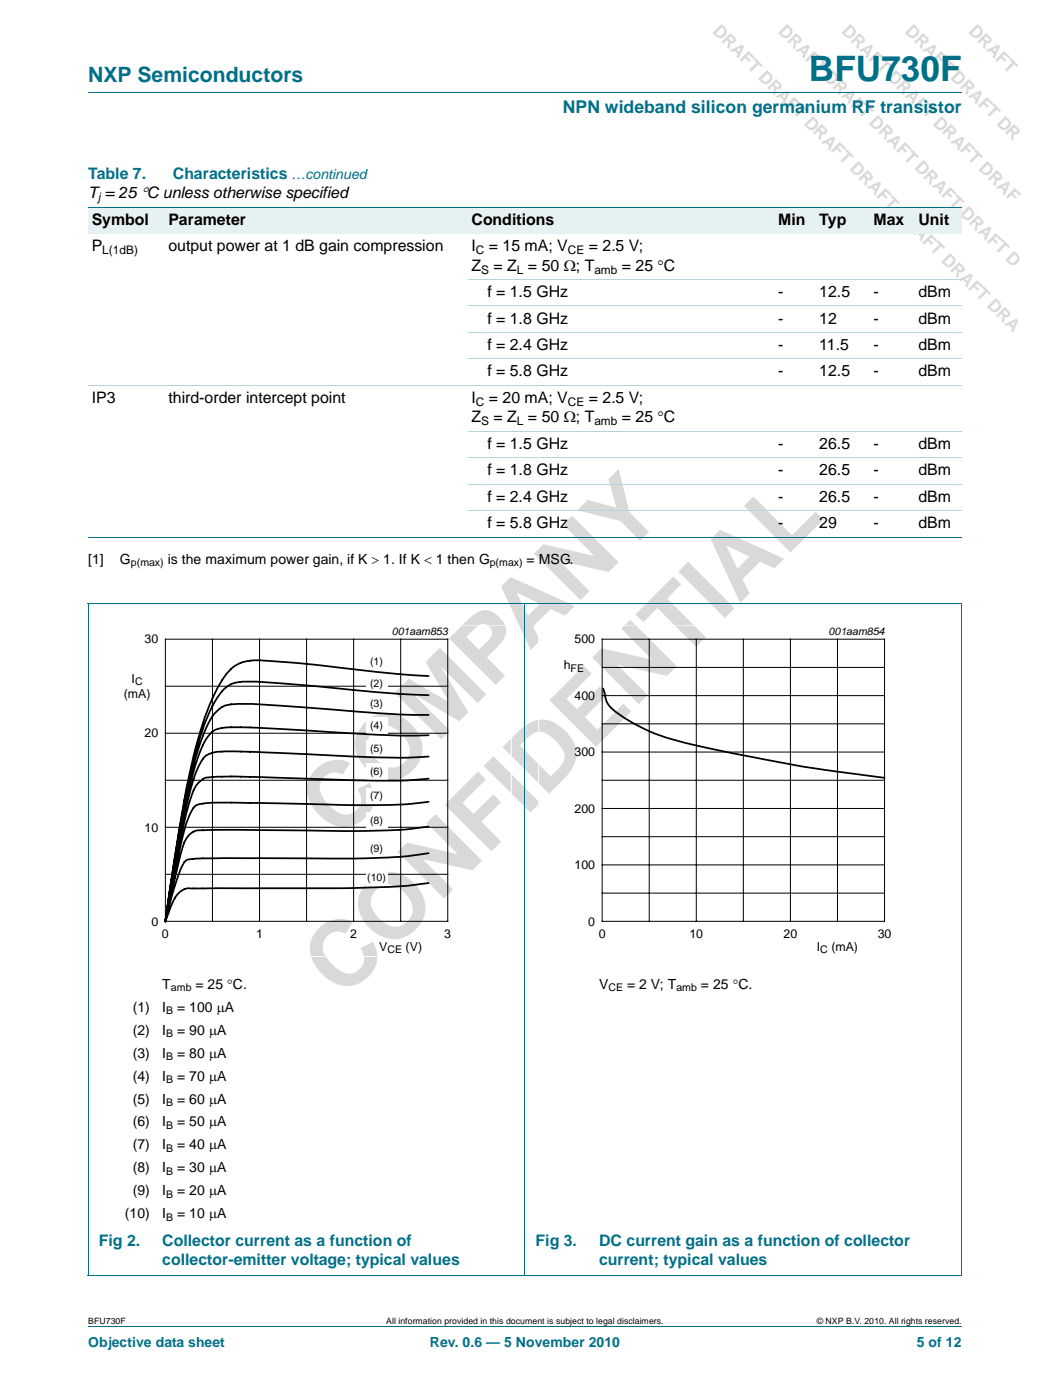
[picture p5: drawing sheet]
<svg xmlns="http://www.w3.org/2000/svg" width="210mm" height="280mm" viewBox="0 0 210 280" stroke-linecap="round" stroke-linejoin="round" font-family="sans-serif">
<defs><g id="words">
<g font-size="18.3" fill="#d9d9d9">
<text x="67.9" y="168.3" transform="rotate(-45 67.9 168.3)">COMPANY</text>
<text x="68.5" y="200.1" transform="rotate(-45 68.5 200.1)">CONFIDENTIAL</text>
</g>
<text font-size="7" fill="#007088" x="161.7" y="16.2">BFU730F</text>
<text font-size="4.2" fill="#007088" x="17.6" y="16.4">NXP Semiconductors</text>
<g font-size="3.5" fill="#d9d9d9">
<text x="142.3" y="6.4" transform="rotate(45 142.3 6.4)">DRAFT DRAFT DRAFT DRAFT DRAFT DRAFT DRA</text>
<text x="155.4" y="6.4" transform="rotate(45 155.4 6.4)">DRAFT DRAFT DRAFT DRAFT DRAFT D</text>
<text x="168.1" y="6.4" transform="rotate(45 168.1 6.4)">DRAFT DRAFT DRAFT DRAF</text>
<text x="180.8" y="6.4" transform="rotate(45 180.8 6.4)">DRAFT DRAFT DR</text>
</g>
<text font-size="3.5" fill="#007088" x="112.5" y="22.6">NPN wideband silicon germanium RF transistor</text>
<g font-size="3.2" fill="#007088">
<text x="17.6" y="35.8">Table 7.</text>
<text x="34.5" y="35.8">Characteristics</text>
<text x="19.7" y="249.3">Fig 2.</text>
<text x="32.4" y="249.3">Collector current as a function of</text>
<text x="107.1" y="249.3">Fig 3.</text>
<text x="119.8" y="249.3">DC current gain as a function of collector</text>
<text x="32.4" y="253.1">collector-emitter voltage; typical values</text>
<text x="119.8" y="253.1">current; typical values</text>
</g>
<g font-size="3.2">
<text x="17.6" y="39.7">T = 25 °C unless otherwise specified</text>
<text x="18.3" y="45">Symbol</text>
<text x="33.7" y="45">Parameter</text>
<text x="94.3" y="45">Conditions</text>
<text x="155.6" y="45">Min</text>
<text x="163.8" y="45">Typ</text>
<text x="174.6" y="45">Max</text>
<text x="183.6" y="45">Unit</text>
<text x="18.3" y="50.3">P</text>
<text x="33.7" y="50.3">output power at 1 dB gain compression</text>
<text x="94.3" y="50.3">I</text>
<text x="97.7" y="50.3">= 15 mA; V</text>
<text x="117.7" y="50.3">= 2.5 V;</text>
<text x="94.3" y="54.1">Z</text>
<text x="97.5" y="59.4">f = 1.5 GHz</text>
<text x="98.7" y="54.1">= Z = 50 Ω; T</text>
<text x="124.3" y="54.1">= 25 °C</text>
<text x="155.6" y="59.4">-</text>
<text x="163.8" y="59.4">12.5</text>
<text x="174.6" y="59.4">-</text>
<text x="183.6" y="59.4">dBm</text>
<text x="97.5" y="64.7">f = 1.8 GHz</text>
<text x="155.6" y="64.7">-</text>
<text x="163.8" y="64.7">12</text>
<text x="174.6" y="64.7">-</text>
<text x="183.6" y="64.7">dBm</text>
<text x="97.5" y="70">f = 2.4 GHz</text>
<text x="155.6" y="70">-</text>
<text x="163.8" y="70">11.5</text>
<text x="174.6" y="70">-</text>
<text x="183.6" y="70">dBm</text>
<text x="97.5" y="75.3">f = 5.8 GHz</text>
<text x="155.6" y="75.3">-</text>
<text x="163.8" y="75.3">12.5</text>
<text x="174.6" y="75.3">-</text>
<text x="183.6" y="75.3">dBm</text>
<text x="18.3" y="80.6">IP3</text>
<text x="33.7" y="80.6">third-order intercept point</text>
<text x="94.3" y="80.6">I</text>
<text x="97.7" y="80.6">= 20 mA; V</text>
<text x="117.7" y="80.6">= 2.5 V;</text>
<text x="94.3" y="84.5">Z</text>
<text x="97.5" y="89.8">f = 1.5 GHz</text>
<text x="98.7" y="84.5">= Z = 50 Ω; T</text>
<text x="124.3" y="84.5">= 25 °C</text>
<text x="155.6" y="89.8">-</text>
<text x="163.8" y="89.8">26.5</text>
<text x="174.6" y="89.8">-</text>
<text x="183.6" y="89.8">dBm</text>
<text x="97.5" y="95.1">f = 1.8 GHz</text>
<text x="155.6" y="95.1">-</text>
<text x="163.8" y="95.1">26.5</text>
<text x="174.6" y="95.1">-</text>
<text x="183.6" y="95.1">dBm</text>
<text x="97.5" y="100.4">f = 2.4 GHz</text>
<text x="155.6" y="100.4">-</text>
<text x="163.8" y="100.4">26.5</text>
<text x="174.6" y="100.4">-</text>
<text x="183.6" y="100.4">dBm</text>
<text x="97.5" y="105.7">f = 5.8 GHz</text>
<text x="155.6" y="105.7">-</text>
<text x="163.8" y="105.7">29</text>
<text x="174.6" y="105.7">-</text>
<text x="183.6" y="105.7">dBm</text>
</g>
<g font-size="2.8" fill="#007088">
<text x="58.3" y="35.8">…continued</text>
<text x="17.6" y="269.5">Objective data sheet</text>
<text x="85.9" y="269.5">Rev. 0.6 — 5 November 2010</text>
<text x="183.3" y="269.5">5 of 12</text>
</g>
<g font-size="2.8">
<text x="17.6" y="112.8">[1]</text>
<text x="24" y="112.8">G</text>
<text x="33.5" y="112.8">is the maximum power gain, if K &gt; 1. If K &lt; 1 then G</text>
<text x="105.3" y="112.8">= MSG.</text>
<text x="32.4" y="197.9">T</text>
<text x="39.1" y="197.9">= 25 °C.</text>
<text x="119.8" y="197.9">V</text>
<text x="125.3" y="197.9">= 2 V; T</text>
<text x="140.1" y="197.9">= 25 °C.</text>
<text x="26.5" y="202.4">(1)</text>
<text x="32.4" y="202.4">I</text>
<text x="35.4" y="202.4">= 100 μA</text>
<text x="26.5" y="207.1">(2)</text>
<text x="32.4" y="207.1">I</text>
<text x="35.4" y="207.1">= 90 μA</text>
<text x="26.5" y="211.6">(3)</text>
<text x="32.4" y="211.6">I</text>
<text x="35.4" y="211.6">= 80 μA</text>
<text x="26.5" y="216.2">(4)</text>
<text x="26.5" y="220.8">(5)</text>
<text x="32.4" y="216.2">I</text>
<text x="32.4" y="220.8">I</text>
<text x="35.4" y="216.2">= 70 μA</text>
<text x="35.4" y="220.8">= 60 μA</text>
<text x="26.5" y="225.4">(6)</text>
<text x="32.4" y="225.4">I</text>
<text x="35.4" y="225.4">= 50 μA</text>
<text x="26.5" y="230">(7)</text>
<text x="32.4" y="230">I</text>
<text x="35.4" y="230">= 40 μA</text>
<text x="26.5" y="234.6">(8)</text>
<text x="26.5" y="239.1">(9)</text>
<text x="32.4" y="234.6">I</text>
<text x="32.4" y="239.1">I</text>
<text x="35.4" y="234.6">= 30 μA</text>
<text x="35.4" y="239.1">= 20 μA</text>
<text x="25" y="243.7">(10)</text>
<text x="32.4" y="243.7">I</text>
<text x="35.4" y="243.7">= 10 μA</text>
</g>
<g font-size="2.5">
<text x="28.9" y="128.7">30</text>
<text x="114.8" y="128.7">500</text>
<text x="26.3" y="136.6">I</text>
<text x="112.7" y="133.9">h</text>
<text x="24.7" y="139.6">(mA)</text>
<text x="114.8" y="140">400</text>
<text x="28.9" y="147.5">20</text>
<text x="114.8" y="151.3">300</text>
<text x="28.9" y="166.4">10</text>
<text x="114.8" y="162.6">200</text>
<text x="114.8" y="173.9">100</text>
<text x="30.3" y="185.2">0</text>
<text x="117.6" y="185.2">0</text>
<text x="32.4" y="187.7">0</text>
<text x="51.2" y="187.7">1</text>
<text x="70" y="187.7">2</text>
<text x="75.8" y="190.3">V</text>
<text x="81.1" y="190.3">(V)</text>
<text x="88.8" y="187.7">3</text>
<text x="119.7" y="187.7">0</text>
<text x="137.8" y="187.7">10</text>
<text x="156.6" y="187.7">20</text>
<text x="163.3" y="190.3">I</text>
<text x="166.2" y="190.3">(mA)</text>
<text x="175.5" y="187.7">30</text>
</g>
<g font-size="2.4">
<text x="19.6" y="40.3">j</text>
<text x="20.4" y="50.8">L(1dB)</text>
<text x="95.1" y="50.8">C</text>
<text x="113.5" y="50.8">CE</text>
<text x="96.2" y="54.7">S</text>
<text x="103.3" y="54.7">L</text>
<text x="118.8" y="54.7">amb</text>
<text x="95.1" y="81.2">C</text>
<text x="113.5" y="81.2">CE</text>
<text x="96.2" y="85">S</text>
<text x="103.3" y="85">L</text>
<text x="118.8" y="85">amb</text>
</g>
<g font-size="2.1">
<text x="26.2" y="113.3">p(max)</text>
<text x="97.9" y="113.3">p(max)</text>
<text x="78.3" y="127">001aam853</text>
<text x="165.6" y="127">001aam854</text>
<text x="27" y="137.1">C</text>
<text x="74" y="133.1">(1)</text>
<text x="74" y="137.4">(2)</text>
<text x="114.1" y="134.4">FE</text>
<text x="74" y="141.5">(3)</text>
<text x="74" y="145.8">(4)</text>
<text x="74" y="150.5">(5)</text>
<text x="74" y="155.1">(6)</text>
<text x="74" y="159.9">(7)</text>
<text x="74" y="164.9">(8)</text>
<text x="74" y="170.4">(9)</text>
<text x="73.4" y="176.3">(10)</text>
<text x="77.5" y="190.8">CE</text>
<text x="164" y="190.8">C</text>
<text x="33.2" y="202.9">B</text>
<text x="34.2" y="198.4">amb</text>
<text x="121.6" y="198.4">CE</text>
<text x="135.2" y="198.4">amb</text>
<text x="33.2" y="207.6">B</text>
<text x="33.2" y="212.1">B</text>
<text x="33.2" y="216.7">B</text>
<text x="33.2" y="221.3">B</text>
<text x="33.2" y="225.9">B</text>
<text x="33.2" y="230.5">B</text>
<text x="33.2" y="235.1">B</text>
<text x="33.2" y="239.6">B</text>
<text x="33.2" y="244.2">B</text>
</g>
<g font-size="1.7">
<text x="17.6" y="264.9">BFU730F</text>
<text x="77.2" y="264.9">All information provided in this document is subject to legal disclaimers.</text>
<text x="163.3" y="264.9">© NXP B.V. 2010. All rights reserved.</text>
</g>
</g></defs>
<path d="M17.6 18.5h174.7M17.6 265.5h174.7" fill="none" stroke="#007088" stroke-width=".2"/>
<g fill="#e6f1f4">
<path d="M17.6 41.4h15.4v5.3h-15.4z"/>
<path d="M33 41.4h60.6v5.3h-60.6z"/>
<path d="M93.6 41.4h56v5.3h-56z"/>
<path d="M149.6 41.4h13.5v5.3h-13.5z"/>
<path d="M163.1 41.4h10.8v5.3h-10.8z"/>
<path d="M173.9 41.4h9v5.3h-9z"/>
<path d="M182.9 41.4h9.4v5.3h-9.4z"/>
</g>
<path d="M17.6 41.4h174.7M17.6 107.4h174.7M17.6 120.8h174.7M17.6 120.9v134.3M104.9 120.8v134.5M192.3 120.9v134.3M17.6 255.2h174.7" fill="none" stroke="#007088" stroke-width=".2"/>
<path d="M93.6 55.9h98.7M17.6 77.1h174.7M93.6 61.2h98.7M93.6 66.5h98.7M93.6 71.8h98.7M93.6 86.3h98.7M93.6 91.6h98.7M93.6 96.9h98.7M93.6 102.1h98.7" fill="none" stroke="#b3d4db" stroke-width=".2"/>
<path d="M33.1 127.9h56.4v56.4h-56.4zM33.1 137.3h56.4M42.5 127.9v56.4M51.9 127.9v56.4M61.3 127.9v56.4M70.7 127.9v56.4M80.1 127.9v56.4M33.1 146.7h56.4M33.1 156.1h56.4M33.1 165.5h56.4M33.1 174.9h56.4" fill="none" stroke="#000" stroke-width=".2"/>
<path d="M20.4 125.1h81.8v66.3h-81.8z" fill="none" stroke="#fff" stroke-width=".2"/>
<g fill="#fff">
<path d="M73.1 130.8h4.4v3.3h-4.4z"/>
<path d="M73.1 135.2h4.4v3.2h-4.4z"/>
<path d="M73.1 139.2h4.4v3.3h-4.4z"/>
<path d="M73.1 143.5h4.4v3.3h-4.4z"/>
<path d="M73.1 148.2h4.4v3.3h-4.4z"/>
<path d="M73.1 152.8h4.4v3.3h-4.4z"/>
<path d="M73.1 157.6h4.4v3.3h-4.4z"/>
<path d="M73.1 162.6h4.4v3.3h-4.4z"/>
<path d="M73.1 168.1h4.4v3.3h-4.4z"/>
<path d="M73.1 174h4.4v3.3h-4.4z"/>
</g>
<path d="M85.7 135.3l-7.5-.6-14.6-1.6-8-.7a21.9 21.9 0 0 0-6.6 0 7 7 0 0 0-4.6 3.7 57.8 57.8 0 0 0-6.2 17.1l-1 4.9-1.1 6.1-3 20 2.4-15.5a128.7 128.7 0 0 1 5.8-24.9 14.1 14.1 0 0 1 4.4-6.7l1-.4 1.4-.3h3.1l12.4 .9 13.6 1.3 8.5 .5M120.6 137.8l.2 .6a5.3 5.3 0 0 0 2.9 4.5 39.1 39.1 0 0 0 15.5 6.3l9.4 1.9a258.2 258.2 0 0 0 18.8 3.3l9.4 1.2M85.7 155.8a107 107 0 0 1-15.1 .3l-15-.5a92 92 0 0 0-14.7 .1 5.7 5.7 0 0 0-2.8 4 217.8 217.8 0 0 0-4.5 21.5l-.5 3.2M85.7 151.4a120.4 120.4 0 0 1-15.1 0l-14-.7a126.3 126.3 0 0 0-13.6-.2 3.6 3.6 0 0 0-3.1 2.4 57.3 57.3 0 0 0-3.7 13.3l-3.1 18.1M85.7 147.1a135.7 135.7 0 0 1-15.1-.4l-11.2-.7a149.8 149.8 0 0 0-14.6-.4 4.1 4.1 0 0 0-3.7 2.5 57.5 57.5 0 0 0-4.5 15.2l-3.5 21.1M85.7 143a153.2 153.2 0 0 1-15.1-.7l-10.3-.8a91.8 91.8 0 0 0-14.6-.5 6.1 6.1 0 0 0-4.1 3.9 82.3 82.3 0 0 0-5.4 19.8l-3.1 19.7M85.7 176.7a106.5 106.5 0 0 1-15.1 1l-31.9 .1a3.6 3.6 0 0 0-4.1 2.5l-1.5 4M85.7 170.7a91.5 91.5 0 0 1-15.1 1.1l-25.3-.1-7.1 .2a1.64 1.64 0 0 0-1.7 1.2l-1.8 4.9-1.6 6.3M85.7 165.4a88.7 88.7 0 0 1-15.1 .9l-21.5-.3-8.5 .1a3.4 3.4 0 0 0-3.8 2.4l-.9 3.2-2.8 12.6M85.7 160.4a111.6 111.6 0 0 1-19.7 .6l-21.1-.4a19.2 19.2 0 0 0-5.5 .4 6.8 6.8 0 0 0-2.2 3.8l-1.3 5.1-2.8 14.4" fill="none" stroke="#000" stroke-width=".35"/>
<path d="M107.7 125.1h81.8v66.3h-81.8z" fill="none" stroke="#fff" stroke-width=".2"/>
<g fill="none" stroke="#000" stroke-width=".2">
<path d="M120.4 127.9h56.4v56.4h-56.4zM120.4 133.5h56.4M120.4 139.2h56.4M129.8 127.9v56.4M139.2 127.9v56.4M148.6 127.9v56.4M158 127.9v56.4M167.4 127.9v56.4M120.4 144.8h56.4M120.4 156.1h56.4M120.4 150.5h56.4M120.4 167.4h56.4"/>
<path d="M120.4 178.7h56.4M120.4 161.8h56.4M120.4 173h56.4"/>
</g>
<use href="#words"/>
</svg>
